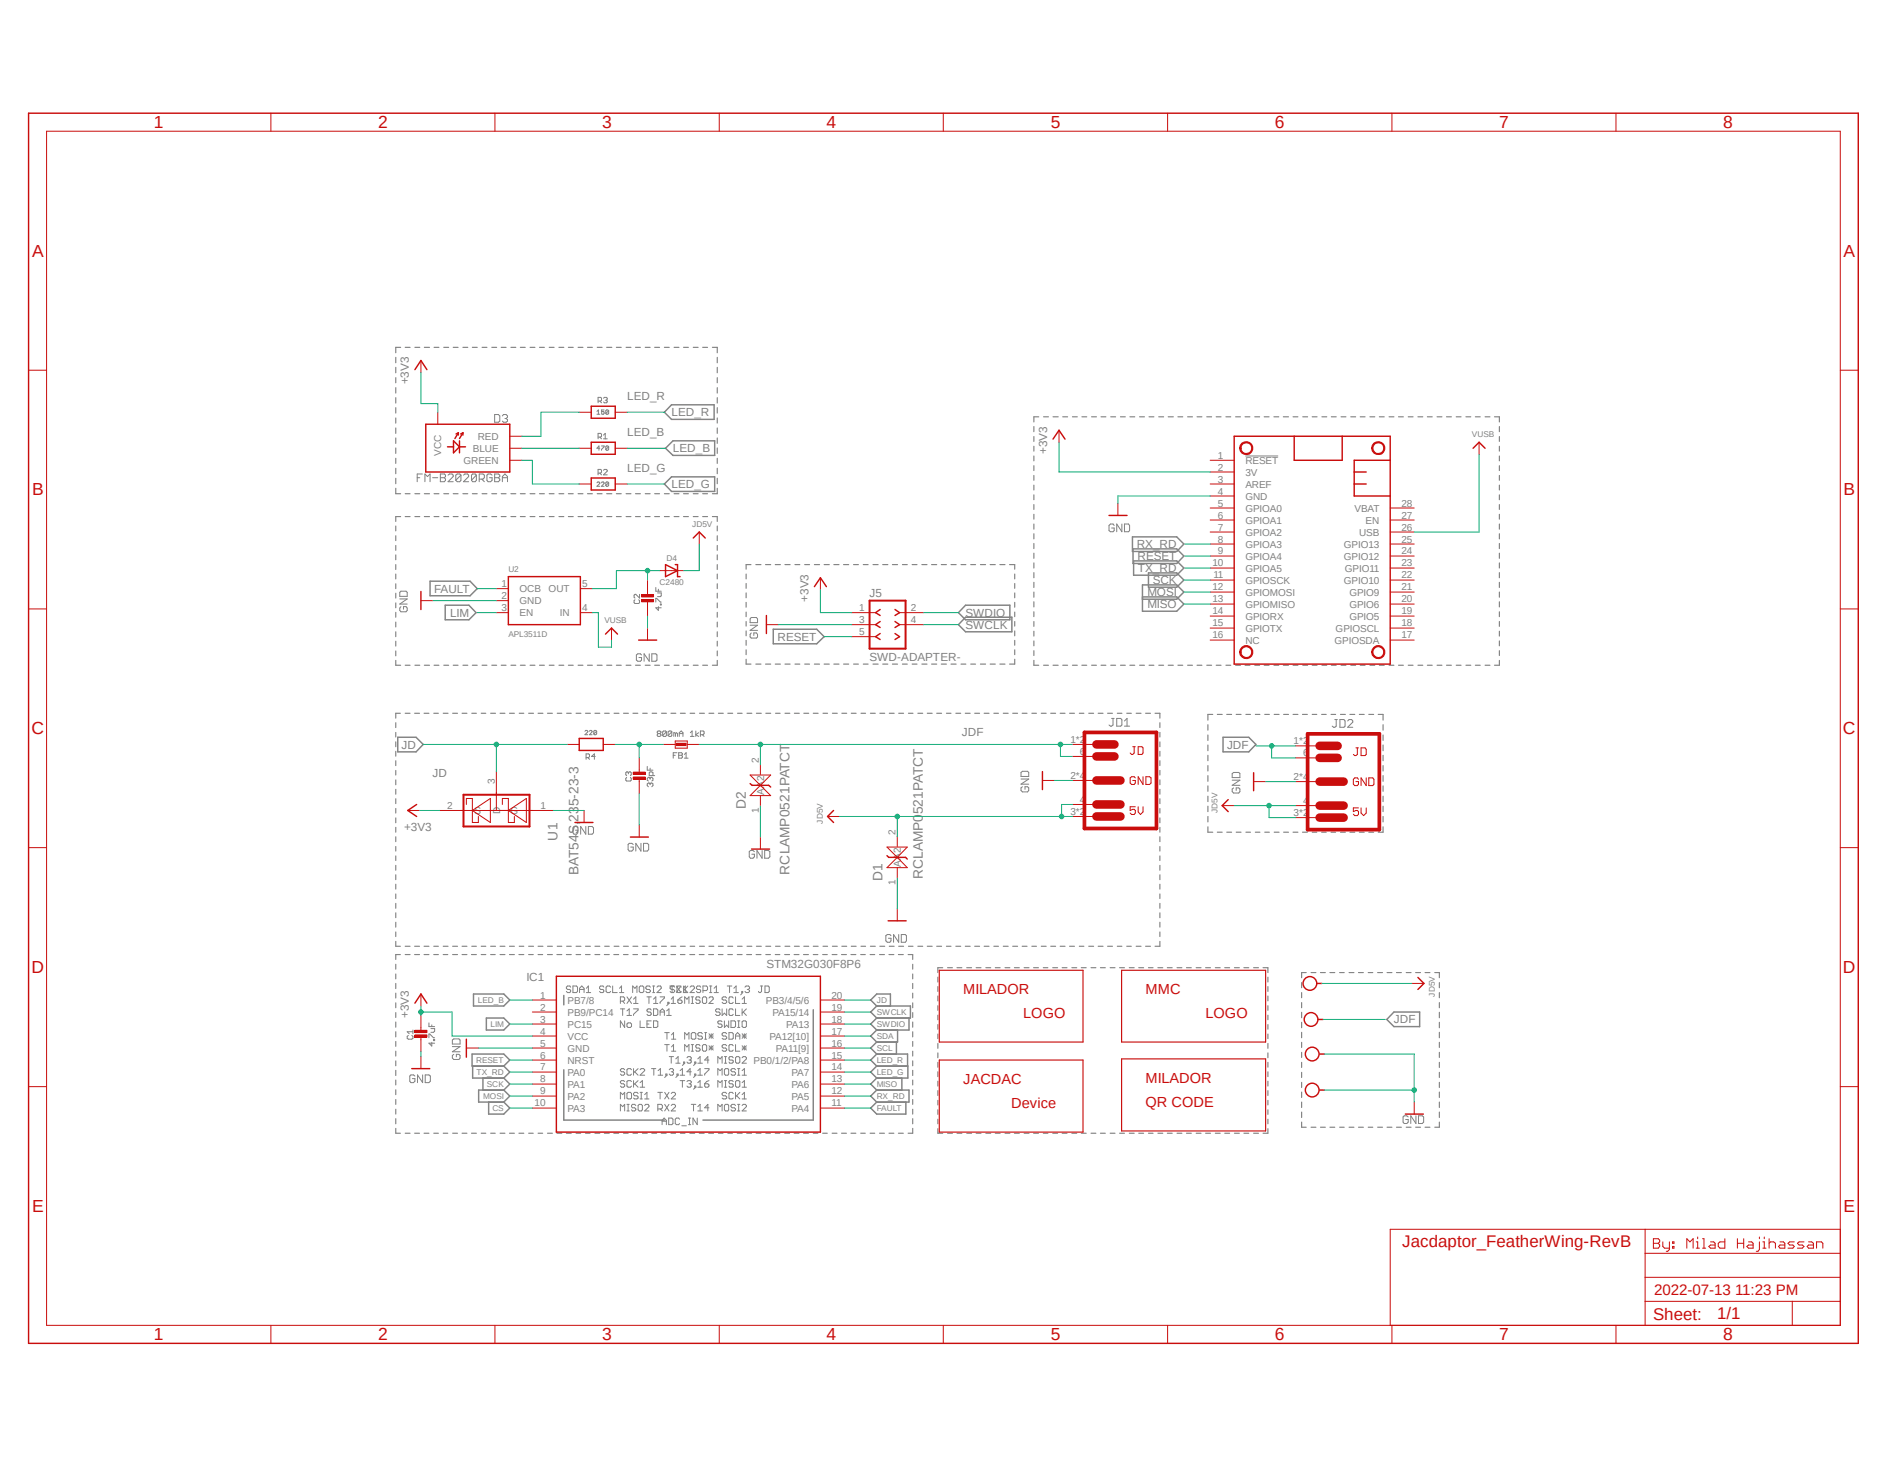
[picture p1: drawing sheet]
<svg xmlns="http://www.w3.org/2000/svg" width="279mm" height="216mm" viewBox="0 0 279 216" stroke-linecap="round" stroke-linejoin="round" font-family="sans-serif">
<defs><g id="words">
<g font-size="2.6" fill="#c90d0c">
<text x="22.8" y="19">1</text>
<text x="56" y="19">2</text>
<text x="89.2" y="19">3</text>
<text x="122.4" y="19">4</text>
<text x="155.7" y="19">5</text>
<text x="188.8" y="19">6</text>
<text x="222.1" y="19">7</text>
<text x="255.3" y="19">8</text>
<text x="4.7" y="38">A</text>
<text x="273.1" y="38">A</text>
<text x="4.7" y="73.4">B</text>
<text x="273.1" y="73.4">B</text>
<text x="4.7" y="108.8">C</text>
<text x="273" y="108.8">C</text>
<text x="4.7" y="144.1">D</text>
<text x="273" y="144.1">D</text>
<text x="4.7" y="179.4">E</text>
<text x="273.1" y="179.4">E</text>
<text x="22.8" y="198.5">1</text>
<text x="56" y="198.5">2</text>
<text x="89.2" y="198.5">3</text>
<text x="122.4" y="198.5">4</text>
<text x="155.7" y="198.5">5</text>
<text x="188.8" y="198.5">6</text>
<text x="222.1" y="198.5">7</text>
<text x="255.3" y="198.5">8</text>
</g>
<g font-size="2.5" fill="#c90d0c">
<text x="207.7" y="184.7">Jacdaptor_FeatherWing-RevB</text>
<text x="244.9" y="195.5">Sheet:</text>
<text x="254.4" y="195.4">1/1</text>
</g>
<g font-size="2.2" fill="#c90d0c">
<text x="142.7" y="147.2">MILADOR</text>
<text x="169.7" y="147.2">MMC</text>
<text x="151.6" y="150.7">LOGO</text>
<text x="178.6" y="150.7">LOGO</text>
<text x="142.7" y="160.5">JACDAC</text>
<text x="169.7" y="160.4">MILADOR</text>
<text x="149.8" y="164.1">Device</text>
<text x="169.7" y="163.9">QR CODE</text>
<text x="245.1" y="191.8">2022-07-13 11:23 PM</text>
</g>
<g font-size="2" fill="#808080">
<text x="110.5" y="119.8" transform="rotate(-90 110.5 119.8)">D2</text>
<text x="82.6" y="124.5" transform="rotate(-90 82.6 124.5)">U1</text>
<text x="85.7" y="129.6" transform="rotate(-90 85.7 129.6)">BAT54S,235-23-3</text>
<text x="117" y="129.5" transform="rotate(-90 117 129.5)">RCLAMP0521PATCT</text>
<text x="130.7" y="130.5" transform="rotate(-90 130.7 130.5)">D1</text>
<text x="136.7" y="130.2" transform="rotate(-90 136.7 130.2)">RCLAMP0521PATCT</text>
</g>
<g font-size="1.7" fill="#808080">
<text x="60.6" y="56.9" transform="rotate(-90 60.6 56.9)">+3V3</text>
<text x="92.9" y="59.3">LED_R</text>
<text x="92.9" y="64.6">LED_B</text>
<text x="99.5" y="61.6">LED_R</text>
<text x="92.9" y="69.9">LED_G</text>
<text x="99.7" y="67">LED_B</text>
<text x="155.1" y="67.3" transform="rotate(-90 155.1 67.3)">+3V3</text>
<text x="99.5" y="72.3">LED_G</text>
<text x="168.4" y="81.2">RX_RD</text>
<text x="168.5" y="83">RESET</text>
<text x="64.3" y="87.8">FAULT</text>
<text x="119.8" y="89.1" transform="rotate(-90 119.8 89.1)">+3V3</text>
<text x="128.8" y="88.4">J5</text>
<text x="168.6" y="84.7">TX_RD</text>
<text x="170" y="88.3">MOSI</text>
<text x="170.8" y="86.5">SCK</text>
<text x="66.7" y="91.3">LIM</text>
<text x="115.2" y="94.9">RESET</text>
<text x="143" y="93.1">SWCLK</text>
<text x="143" y="91.3">SWDIO</text>
<text x="170" y="90.1">MISO</text>
<text x="128.8" y="97.8">SWD-ADAPTER-</text>
<text x="59.5" y="110.9">JD</text>
<text x="142.5" y="109">JDF</text>
<text x="181.8" y="110.9">JDF</text>
<text x="64.1" y="115">JD</text>
<text x="59.9" y="123">+3V3</text>
<text x="113.5" y="143.4">STM32G030F8P6</text>
<text x="78" y="145.3">IC1</text>
<text x="60.6" y="150.7" transform="rotate(-90 60.6 150.7)">+3V3</text>
<text x="206.5" y="151.5">JDF</text>
</g>
<g font-size="1.5" fill="#808080">
<text x="70.8" y="65.1">RED</text>
<text x="65.4" y="67.5" transform="rotate(-90 65.4 67.5)">VCC</text>
<text x="68.7" y="68.7">GREEN</text>
<text x="70.1" y="66.9">BLUE</text>
<text x="180.4" y="67.9">1</text>
<text x="180.4" y="69.7">2</text>
<text x="180.4" y="71.5">3</text>
<text x="184.5" y="68.7">RESET</text>
<text x="184.5" y="70.4">3V</text>
<text x="180.4" y="73.2">4</text>
<text x="180.4" y="75">5</text>
<text x="180.4" y="76.8">6</text>
<text x="184.5" y="72.2">AREF</text>
<text x="184.5" y="74">GND</text>
<text x="184.5" y="75.8">GPIOA0</text>
<text x="184.5" y="77.6">GPIOA1</text>
<text x="200.7" y="75.8">VBAT</text>
<text x="202.3" y="77.6">EN</text>
<text x="207.6" y="76.8">27</text>
<text x="207.6" y="75">28</text>
<text x="179.6" y="83.9">10</text>
<text x="180.4" y="78.6">7</text>
<text x="180.4" y="80.3">8</text>
<text x="180.4" y="82.1">9</text>
<text x="184.5" y="79.3">GPIOA2</text>
<text x="184.5" y="81.1">GPIOA3</text>
<text x="184.5" y="82.9">GPIOA4</text>
<text x="199.1" y="82.9">GPIO12</text>
<text x="199.1" y="81.1">GPIO13</text>
<text x="201.3" y="79.3">USB</text>
<text x="207.6" y="83.9">23</text>
<text x="207.6" y="82.1">24</text>
<text x="207.6" y="80.3">25</text>
<text x="207.6" y="78.6">26</text>
<text x="74.3" y="88.7">2</text>
<text x="74.3" y="86.9">1</text>
<text x="77" y="89.5">GND</text>
<text x="77" y="87.7">OCB</text>
<text x="81.3" y="87.7">OUT</text>
<text x="86.2" y="86.9">5</text>
<text x="179.6" y="89.2">13</text>
<text x="179.6" y="87.4">12</text>
<text x="179.7" y="85.6">11</text>
<text x="184.5" y="84.7">GPIOA5</text>
<text x="184.5" y="88.2">GPIOMOSI</text>
<text x="184.5" y="86.4">GPIOSCK</text>
<text x="199.1" y="86.4">GPIO10</text>
<text x="199.2" y="84.7">GPIO11</text>
<text x="199.9" y="88.2">GPIO9</text>
<text x="207.6" y="89.2">20</text>
<text x="207.6" y="87.4">21</text>
<text x="207.6" y="85.6">22</text>
<text x="74.3" y="90.5">3</text>
<text x="77" y="91.2">EN</text>
<text x="82.9" y="91.2">IN</text>
<text x="86.2" y="90.5">4</text>
<text x="127.3" y="90.5">1</text>
<text x="127.3" y="92.2">3</text>
<text x="127.3" y="94">5</text>
<text x="134.9" y="90.5">2</text>
<text x="134.9" y="92.2">4</text>
<text x="179.6" y="91">14</text>
<text x="179.6" y="92.8">15</text>
<text x="179.6" y="94.5">16</text>
<text x="184.5" y="90">GPIOMISO</text>
<text x="184.5" y="91.8">GPIORX</text>
<text x="184.5" y="93.6">GPIOTX</text>
<text x="184.5" y="95.3">NC</text>
<text x="197.7" y="95.3">GPIOSDA</text>
<text x="197.9" y="93.6">GPIOSCL</text>
<text x="199.9" y="91.8">GPIO5</text>
<text x="199.9" y="90">GPIO6</text>
<text x="207.6" y="91">19</text>
<text x="207.6" y="92.8">18</text>
<text x="207.6" y="94.5">17</text>
<text x="112.4" y="113" transform="rotate(-90 112.4 113)">2</text>
<text x="158.6" y="110">1*2</text>
<text x="160" y="111.8">6</text>
<text x="191.6" y="110.2">1*2</text>
<text x="193" y="112">6</text>
<text x="66.3" y="119.8">2</text>
<text x="73.3" y="116.2" transform="rotate(-90 73.3 116.2)">3</text>
<text x="80.1" y="119.8">1</text>
<text x="113.2" y="117.7" transform="rotate(-90 113.2 117.7)">AA2</text>
<text x="158.6" y="115.3">2*4</text>
<text x="160" y="118.9">4</text>
<text x="191.6" y="115.5">2*4</text>
<text x="193" y="119.1">4</text>
<text x="70.3" y="120.6">S</text>
<text x="74.1" y="120.5" transform="rotate(-90 74.1 120.5)">D</text>
<text x="75.7" y="120.6">G</text>
<text x="112.4" y="120.4" transform="rotate(-90 112.4 120.4)">1</text>
<text x="132.7" y="123.7" transform="rotate(-90 132.7 123.7)">2</text>
<text x="158.6" y="120.7">3*2</text>
<text x="191.6" y="120.9">3*2</text>
<text x="132.7" y="131.1" transform="rotate(-90 132.7 131.1)">1</text>
<text x="133.4" y="128.4" transform="rotate(-90 133.4 128.4)">AA2</text>
<text x="80" y="147.9">1</text>
<text x="80" y="149.6">2</text>
<text x="84.1" y="148.6">PB7/8</text>
<text x="113.5" y="148.6">PB3/4/5/6</text>
<text x="123.2" y="149.6">19</text>
<text x="123.2" y="147.9">20</text>
<text x="80" y="155">5</text>
<text x="80" y="151.4">3</text>
<text x="80" y="153.2">4</text>
<text x="84.1" y="155.7">GND</text>
<text x="84.1" y="150.4">PB9/PC14</text>
<text x="84.1" y="152.2">PC15</text>
<text x="84.1" y="154">VCC</text>
<text x="114" y="154">PA12[10]</text>
<text x="114.4" y="150.4">PA15/14</text>
<text x="114.9" y="155.7">PA11[9]</text>
<text x="116.5" y="152.2">PA13</text>
<text x="123.2" y="155">16</text>
<text x="123.2" y="153.2">17</text>
<text x="123.2" y="151.4">18</text>
<text x="80" y="156.8">6</text>
<text x="80" y="158.5">7</text>
<text x="80" y="160.3">8</text>
<text x="84.1" y="157.5">NRST</text>
<text x="84.1" y="159.3">PA0</text>
<text x="84.1" y="161.1">PA1</text>
<text x="111.6" y="157.5">PB0/1/2/PA8</text>
<text x="117.3" y="161.1">PA6</text>
<text x="117.3" y="159.3">PA7</text>
<text x="123.2" y="160.3">13</text>
<text x="123.2" y="158.5">14</text>
<text x="123.2" y="156.8">15</text>
<text x="79.2" y="163.8">10</text>
<text x="80" y="162.1">9</text>
<text x="84.1" y="162.9">PA2</text>
<text x="84.1" y="164.6">PA3</text>
<text x="117.3" y="164.6">PA4</text>
<text x="117.3" y="162.9">PA5</text>
<text x="123.2" y="163.8">11</text>
<text x="123.2" y="162.1">12</text>
</g>
<g font-size="1.2" fill="#808080">
<text x="218.1" y="64.8">VUSB</text>
<text x="98.7" y="83.1">D4</text>
<text x="102.5" y="78.1">JD5V</text>
<text x="75.3" y="84.7">U2</text>
<text x="97.7" y="86.7">C2480</text>
<text x="75.3" y="94.3">APL3511D</text>
<text x="89.5" y="92.3">VUSB</text>
<text x="121.9" y="122" transform="rotate(-90 121.9 122)">JD5V</text>
<text x="180.4" y="120.4" transform="rotate(-90 180.4 120.4)">JD5V</text>
<text x="70.8" y="148.5">LED_B</text>
<text x="129.9" y="148.5">JD</text>
<text x="212.6" y="147.6" transform="rotate(-90 212.6 147.6)">JD5V</text>
<text x="72.7" y="152.1">LIM</text>
<text x="129.9" y="150.3">SWCLK</text>
<text x="129.9" y="152.1">SWDIO</text>
<text x="129.9" y="153.9">SDA</text>
<text x="129.9" y="155.7">SCL</text>
<text x="70.5" y="157.4">RESET</text>
<text x="70.6" y="159.2">TX_RD</text>
<text x="72.1" y="161">SCK</text>
<text x="129.9" y="159.2">LED_G</text>
<text x="129.9" y="157.4">LED_R</text>
<text x="129.9" y="161">MISO</text>
<text x="71.6" y="162.8">MOSI</text>
<text x="72.9" y="164.5">CS</text>
<text x="129.9" y="162.8">RX_RD</text>
<text x="129.9" y="164.5">FAULT</text>
</g>
</g></defs>
<path d="M3.9 16.6l271.6 182.7M275.5 16.6l-271.6 182.7" fill="none" stroke="#fff" stroke-width=".15"/>
<g fill="none" stroke="#808080" stroke-width=".17">
<path d="M58.6 52.9v.8M58.6 54.4v.8M58.6 55.9v.8M58.6 57.4v.8M58.6 58.9v.8M59.4 51.4h-.8v.8M60 51.4h.7M61.5 51.4h.7M62.9 51.4h.7M64.3 51.4h.7M65.7 51.4h.8M67.1 51.4h.8"/>
<path d="M68.6 51.4h.7M70 51.4h.7M71.4 51.4h.7M72.9 51.4h.7M74.3 51.4h.7M75.7 51.4h.7M77.1 51.4h.7M78.5 51.4h.7M79.9 51.4h.7M81.4 51.4h.7M82.8 51.4h.7M84.2 51.4h.7"/>
<path d="M85.6 51.4h.8M87 51.4h.8M88.5 51.4h.7M89.9 51.4h.7M91.3 51.4h.7M92.8 51.4h.7M94.1 51.4h.8M95.6 51.4h.7M97 51.4h.7M98.4 51.4h.7M99.9 51.4h.7M101.3 51.4h.7"/>
<path d="M102.7 51.4h.7M104.1 51.4h.7M105.5 51.4h.8v.8M106.3 52.9v.8M106.3 54.4v.8M106.3 55.9v.8M106.3 57.4v.8M106.3 58.9v.8M58.6 60.4v.8M58.6 61.9v.8M58.6 63.4v.8M58.6 64.9v.8"/>
<path d="M58.6 66.3v.8M58.6 67.9v.7M58.6 69.3v.8M58.6 70.8v.8M58.6 72.3v.8h.8M58.6 77.9v.7M58.6 79.3v.8M59.4 76.5h-.8v.7M60 73.1h.7M60 76.5h.7M61.5 73.1h.7M61.5 76.5h.7"/>
<path d="M62.9 73.1h.7M62.9 76.5h.7M64.3 73.1h.7M64.3 76.5h.7M65.7 73.1h.8M65.7 76.5h.8M67.1 73.1h.8M67.1 76.5h.8M68.6 73.1h.7M68.6 76.5h.7M70 73.1h.7M70 76.5h.7"/>
<path d="M71.4 73.1h.7M71.4 76.5h.7M72.9 73.1h.7M72.9 76.5h.7M74.3 73.1h.7M74.3 76.5h.7M75.7 73.1h.7M75.7 76.5h.7M77.1 73.1h.7M77.1 76.5h.7M78.5 73.1h.7M78.5 76.5h.7"/>
<path d="M79.9 73.1h.7M79.9 76.5h.7M81.4 73.1h.7M81.4 76.5h.7M82.8 73.1h.7M82.8 76.5h.7M84.2 73.1h.7M84.2 76.5h.7M85.6 73.1h.8M85.6 76.5h.8M87 73.1h.8M87 76.5h.8"/>
<path d="M88.5 73.1h.7M88.5 76.5h.7M89.9 73.1h.7M89.9 76.5h.7M91.3 73.1h.7M91.3 76.5h.7M92.8 73.1h.7M92.8 76.5h.7M94.1 73.1h.8M94.1 76.5h.8M95.6 73.1h.7M95.6 76.5h.7"/>
<path d="M97 73.1h.7M97 76.5h.7M98.4 73.1h.7M98.4 76.5h.7M99.9 73.1h.7M99.9 76.5h.7M101.3 73.1h.7M101.3 76.5h.7M102.7 73.1h.7M102.7 76.5h.7M104.1 73.1h.7M104.1 76.5h.7"/>
<path d="M105.5 76.5h.8v.7M106.3 60.4v.8M106.3 61.9v.8M106.3 63.4v.8M106.3 64.9v.8M106.3 66.3v.8M106.3 67.9v.7M106.3 69.3v.8M106.3 70.8v.8M106.3 72.3v.8h-.8M106.3 77.9v.7M106.3 79.3v.8"/>
<path d="M153.2 63.2v.7M153.2 64.6v.8M153.2 66.1v.7M153.2 67.5v.7M153.2 69v.7M153.2 70.4v.7M153.2 71.8v.8M153.2 73.3v.7M153.2 74.7v.7M153.2 76.2v.7M153.2 77.6v.8M153.2 79v.8"/>
<path d="M153.9 61.7h-.7v.8M154.6 61.7h.7M156 61.7h.8M157.4 61.7h.8M158.9 61.7h.7M160.3 61.7h.7M161.7 61.7h.7M163.1 61.7h.7M164.5 61.7h.8M166 61.7h.7M167.4 61.7h.7M168.8 61.7h.7"/>
<path d="M170.2 61.7h.7M171.7 61.7h.7M173.1 61.7h.7M174.5 61.7h.7M175.9 61.7h.8M177.3 61.7h.8M178.8 61.7h.7M180.2 61.7h.7M181.6 61.7h.7M183 61.7h.8M184.4 61.7h.8M185.9 61.7h.7"/>
<path d="M187.3 61.7h.7M188.7 61.7h.7M190.1 61.7h.8M191.6 61.7h.7M193 61.7h.7M194.4 61.7h.7M195.8 61.7h.8M197.2 61.7h.8M198.7 61.7h.7M200.1 61.7h.7M201.5 61.7h.7M202.9 61.7h.8"/>
<path d="M204.3 61.7h.8M205.8 61.7h.7M207.2 61.7h.7M208.6 61.7h.7M210.1 61.7h.7M211.5 61.7h.7M212.9 61.7h.7M214.3 61.7h.7M215.7 61.7h.8M217.2 61.7h.7M218.6 61.7h.7M220 61.7h.7"/>
<path d="M221.4 61.7h.7v.8M222.1 63.2v.7M222.1 64.6v.8M222.1 66.1v.7M222.1 67.5v.7M222.1 69v.7M222.1 70.4v.7M222.1 71.8v.8M222.1 73.3v.7M222.1 74.7v.7M222.1 76.2v.7M222.1 77.6v.8"/>
<path d="M222.1 79v.8M58.6 80.8v.7M58.6 82.2v.7M58.6 83.6v.7M58.6 85v.7M58.6 86.4v.8M58.6 87.8v.8M58.6 89.3v.7M58.6 90.7v.7M58.6 92.1v.7M58.6 93.6v.7M58.6 95v.7"/>
<path d="M58.6 96.4v.7M58.6 97.8v.7h.8M60 98.5h.7M61.5 98.5h.7M62.9 98.5h.7M64.3 98.5h.7M65.7 98.5h.8M67.1 98.5h.8M68.6 98.5h.7M70 98.5h.7M71.4 98.5h.7M72.9 98.5h.7"/>
<path d="M74.3 98.5h.7M75.7 98.5h.7M77.1 98.5h.7M78.5 98.5h.7M79.9 98.5h.7M81.4 98.5h.7M82.8 98.5h.7M84.2 98.5h.7M85.6 98.5h.8M87 98.5h.8M88.5 98.5h.7M89.9 98.5h.7"/>
<path d="M91.3 98.5h.7M92.8 98.5h.7M94.1 98.5h.8M95.6 98.5h.7M97 98.5h.7M98.4 98.5h.7M99.9 98.5h.7M101.3 98.5h.7M102.7 98.5h.7M104.1 98.5h.7M106.3 80.8v.7M106.3 82.2v.7"/>
<path d="M106.3 83.6v.7M106.3 85v.7M106.3 86.4v.8M106.3 87.8v.8M106.3 89.3v.7M106.3 90.7v.7M106.3 92.1v.7M106.3 93.6v.7M106.3 95v.7M106.3 96.4v.7M106.3 97.8v.7h-.8M110.5 85v.7"/>
<path d="M110.5 86.4v.7M110.5 87.8v.7M110.5 89.2v.7M110.5 90.6v.7M110.5 92v.7M110.5 93.4v.7M110.5 94.8v.7M110.5 96.2v.7M110.5 97.6v.7h.8M111.3 83.6h-.8v.7M112 83.6h.7M112 98.3h.7"/>
<path d="M113.4 83.6h.8M113.4 98.3h.8M114.9 83.6h.7M114.9 98.3h.7M116.3 83.6h.8M116.3 98.3h.8M117.8 83.6h.7M117.8 98.3h.7M119.2 83.6h.7M119.2 98.3h.7M120.6 83.6h.8M120.6 98.3h.8"/>
<path d="M122.1 83.6h.8M122.1 98.3h.8M123.5 83.6h.8M123.5 98.3h.8M125 83.6h.7M125 98.3h.7M126.4 83.6h.8M126.4 98.3h.8M127.9 83.6h.7M127.9 98.3h.7M129.3 83.6h.8M129.3 98.3h.8"/>
<path d="M130.8 83.6h.7M130.8 98.3h.7M132.2 83.6h.8M132.2 98.3h.8M133.7 83.6h.7M133.7 98.3h.7M135.1 83.6h.7M135.1 98.3h.7M136.6 83.6h.7M136.6 98.3h.7M138 83.6h.8M138 98.3h.8"/>
<path d="M139.4 83.6h.8M139.4 98.3h.8M140.9 83.6h.7M140.9 98.3h.7M142.4 83.6h.7M142.4 98.3h.7M143.8 83.6h.7M143.8 98.3h.7M145.2 83.6h.8M145.2 98.3h.8M146.7 83.6h.7M146.7 98.3h.7"/>
<path d="M148.1 83.6h.8M148.1 98.3h.8M149.6 83.6h.7v.7M150.3 85v.7M150.3 86.4v.7M150.3 87.8v.7M150.3 89.2v.7M150.3 90.6v.7M150.3 92v.7M150.3 93.4v.7M150.3 94.8v.7M150.3 96.2v.7"/>
<path d="M150.3 97.6v.7h-.7M153.2 80.5v.7M153.2 81.9v.8M153.2 83.4v.7M153.2 84.8v.8M153.2 86.2v.8M153.2 87.7v.7M153.2 89.1v.8M153.2 90.6v.7M153.2 92v.8M153.2 93.5v.7M153.2 94.9v.7"/>
<path d="M153.2 96.4v.7M153.2 97.8v.7h.7M154.6 98.5h.7M156 98.5h.8M157.4 98.5h.8M158.9 98.5h.7M160.3 98.5h.7M161.7 98.5h.7M163.1 98.5h.7M164.5 98.5h.8M166 98.5h.7M167.4 98.5h.7"/>
<path d="M168.8 98.5h.7M170.2 98.5h.7M171.7 98.5h.7M173.1 98.5h.7M174.5 98.5h.7M175.9 98.5h.8M177.3 98.5h.8M178.8 98.5h.7M180.2 98.5h.7M181.6 98.5h.7M183 98.5h.8M184.4 98.5h.8"/>
<path d="M185.9 98.5h.7M187.3 98.5h.7M188.7 98.5h.7M190.1 98.5h.8M191.6 98.5h.7M193 98.5h.7M194.4 98.5h.7M195.8 98.5h.8M197.2 98.5h.8M198.7 98.5h.7M200.1 98.5h.7M201.5 98.5h.7"/>
<path d="M202.9 98.5h.8M204.3 98.5h.8M205.8 98.5h.7M207.2 98.5h.7M208.6 98.5h.7M210.1 98.5h.7M211.5 98.5h.7M212.9 98.5h.7M214.3 98.5h.7M215.7 98.5h.8M217.2 98.5h.7M218.6 98.5h.7"/>
<path d="M220 98.5h.7M222.1 80.5v.7M222.1 81.9v.8M222.1 83.4v.7M222.1 84.8v.8M222.1 86.2v.8M222.1 87.7v.7M222.1 89.1v.8M222.1 90.6v.7M222.1 92v.8M222.1 93.5v.7M222.1 94.9v.7"/>
<path d="M222.1 96.4v.7M222.1 97.8v.7h-.7M58.6 107v.7M58.6 108.5v.6M58.6 109.9v.7M58.6 111.3v.7M58.6 112.6v.8M58.6 114.1v.7M58.6 115.5v.7M58.6 116.9v.7M58.6 118.3v.7M58.6 119.7v.7"/>
<path d="M59.3 105.6h-.7v.7M60 105.6h.7M61.4 105.6h.7M62.8 105.6h.7M64.3 105.6h.6M65.7 105.6h.7M67.1 105.6h.7M68.5 105.6h.7M69.9 105.6h.7M71.3 105.6h.7M72.7 105.6h.7M74.1 105.6h.7"/>
<path d="M75.5 105.6h.7M76.9 105.6h.7M78.3 105.6h.7M79.7 105.6h.7M81.1 105.6h.7M82.5 105.6h.7M83.9 105.6h.7M85.3 105.6h.8M86.7 105.6h.8M88.1 105.6h.8M89.6 105.6h.7M91 105.6h.7"/>
<path d="M92.4 105.6h.7M93.8 105.6h.7M95.2 105.6h.7M96.6 105.6h.7M98 105.6h.7M99.4 105.6h.7M100.8 105.6h.7M102.2 105.6h.7M103.6 105.6h.8M105 105.6h.7M106.4 105.6h.7M107.8 105.6h.7"/>
<path d="M109.3 105.6h.6M110.7 105.6h.7M112.1 105.6h.7M113.5 105.6h.7M114.9 105.6h.7M116.3 105.6h.7M117.7 105.6h.7M119.1 105.6h.7M120.5 105.6h.7M121.9 105.6h.7M123.3 105.6h.7M124.7 105.6h.7"/>
<path d="M126.1 105.6h.7M127.6 105.6h.6M128.9 105.6h.8M130.3 105.6h.8M131.7 105.6h.8M133.1 105.6h.8M134.6 105.6h.7M136 105.6h.7M137.4 105.6h.7M138.8 105.6h.7M140.2 105.6h.7M141.6 105.6h.7"/>
<path d="M143 105.6h.7M144.4 105.6h.7M145.8 105.6h.7M147.2 105.6h.7M148.6 105.6h.8M150 105.6h.7M151.4 105.6h.7M152.9 105.6h.6M154.3 105.6h.7M155.7 105.6h.7M157.1 105.6h.7M158.5 105.6h.7"/>
<path d="M159.9 105.6h.7M161.3 105.6h.7M162.7 105.6h.7M164.1 105.6h.7M165.5 105.6h.7M166.9 105.6h.7M168.3 105.6h.7M169.7 105.6h.7M171.1 105.6h.7v.7M171.8 107v.7M171.8 108.5v.6M171.8 109.9v.7"/>
<path d="M171.8 111.3v.7M171.8 112.6v.8M171.8 114.1v.7M171.8 115.5v.7M171.8 116.9v.7M171.8 118.3v.7M171.8 119.7v.7M178.9 107.3v.8M178.9 108.8v.8M178.9 110.3v.9M178.9 111.8v.8M178.9 113.4v.8"/>
<path d="M178.9 114.9v.8M178.9 116.4v.8M178.9 117.9v.8M178.9 119.4v.8M179.7 105.8h-.8v.8M180.3 105.8h.8M181.7 105.8h.8M183.1 105.8h.8M184.6 105.8h.7M186 105.8h.6M187.4 105.8h.6M188.8 105.8h.7"/>
<path d="M190.2 105.8h.7M191.6 105.8h.7M193 105.8h.7M194.4 105.8h.7M195.8 105.8h.7M197.2 105.8h.7M198.6 105.8h.7M200 105.8h.7M201.4 105.8h.7M202.8 105.8h.7M204.2 105.8h.7v.8M204.9 107.3v.8"/>
<path d="M204.9 108.8v.8M204.9 110.3v.9M204.9 111.8v.8M204.9 113.4v.8M204.9 114.9v.8M204.9 116.4v.8M204.9 117.9v.8M204.9 119.4v.8M58.6 121.1v.7M58.6 122.5v.7M58.6 123.9v.7M58.6 125.3v.7"/>
<path d="M58.6 126.7v.7M58.6 128.1v.8M58.6 129.5v.8M58.6 130.9v.8M58.6 132.4v.7M58.6 133.8v.7M58.6 135.2v.7M58.6 136.6v.7M58.6 138v.7M58.6 139.4v.7h.7M171.8 121.1v.7M171.8 122.5v.7"/>
<path d="M171.8 123.9v.7M171.8 125.3v.7M171.8 126.7v.7M171.8 128.1v.8M171.8 129.5v.8M171.8 130.9v.8M171.8 132.4v.7M171.8 133.8v.7M171.8 135.2v.7M171.8 136.6v.7M171.8 138v.7M171.8 139.4v.7h-.7"/>
<path d="M178.9 120.9v.8M178.9 122.4v.8h.8M180.3 123.2h.8M181.7 123.2h.8M183.1 123.2h.8M184.6 123.2h.7M186 123.2h.6M187.4 123.2h.6M188.8 123.2h.7M190.2 123.2h.7M191.6 123.2h.7M193 123.2h.7"/>
<path d="M194.4 123.2h.7M195.8 123.2h.7M197.2 123.2h.7M198.6 123.2h.7M200 123.2h.7M201.4 123.2h.7M202.8 123.2h.7M204.9 120.9v.8M204.9 122.4v.8h-.7M58.6 142.8v.7M58.6 144.2v.7M58.6 145.6v.8"/>
<path d="M58.6 147.1v.7M58.6 148.5v.7M58.6 149.9v.8M58.6 151.3v.8M58.6 152.8v.7M58.6 154.2v.7M58.6 155.7v.7M58.6 157.1v.7M58.6 158.5v.8M58.6 159.9v.8M59.3 141.4h-.7v.7M60 140.1h.7"/>
<path d="M60 141.4h.7M61.4 140.1h.7M61.4 141.4h.7M62.8 140.1h.7M62.8 141.4h.7M64.3 140.1h.6M64.3 141.4h.6M65.7 140.1h.7M65.7 141.4h.6M67.1 140.1h.7M67.1 141.4h.7M68.5 140.1h.7"/>
<path d="M68.5 141.4h.7M69.8 141.4h.8M69.9 140.1h.7M71.3 140.1h.7M71.3 141.4h.7M72.7 140.1h.7M72.7 141.4h.7M74.1 140.1h.7M74.1 141.4h.7M75.5 140.1h.7M75.5 141.4h.7M76.9 141.4h.7"/>
<path d="M76.9 140.1h.7M78.3 140.1h.7M78.3 141.4h.7M79.7 140.1h.7M79.7 141.4h.7M81.1 140.1h.7M81.1 141.4h.7M82.5 141.4h.7M82.5 140.1h.7M83.9 141.4h.7M83.9 140.1h.7M85.3 140.1h.8"/>
<path d="M85.3 141.4h.7M86.7 140.1h.8M86.7 141.4h.7M88.1 140.1h.8M88.1 141.4h.8M89.5 141.4h.8M89.6 140.1h.7M90.9 141.4h.8M91 140.1h.7M92.4 140.1h.7M92.4 141.4h.6M93.8 140.1h.7"/>
<path d="M93.8 141.4h.6M95.2 141.4h.7M95.2 140.1h.7M96.6 141.4h.7M96.6 140.1h.7M98 141.4h.7M98 140.1h.7M99.4 140.1h.7M99.4 141.4h.7M100.8 140.1h.7M100.8 141.4h.7M102.2 141.4h.7"/>
<path d="M102.2 140.1h.7M103.6 141.4h.7M103.6 140.1h.8M105 141.4h.7M105 140.1h.7M106.4 140.1h.7M106.4 141.4h.7M107.8 140.1h.7M107.8 141.4h.7M109.2 141.4h.7M109.3 140.1h.6M110.6 141.4h.7"/>
<path d="M110.7 140.1h.7M112 141.4h.7M112.1 140.1h.7M113.5 140.1h.7M113.5 141.4h.6M114.9 141.4h.6M114.9 140.1h.7M116.2 141.4h.8M116.3 140.1h.7M117.6 141.4h.8M117.7 140.1h.7M119 141.4h.8"/>
<path d="M119.1 140.1h.7M120.5 140.1h.7M120.5 141.4h.7M121.9 141.4h.7M121.9 140.1h.7M123.3 141.4h.7M123.3 140.1h.7M124.7 141.4h.7M124.7 140.1h.7M126.1 141.4h.7M126.1 140.1h.7M127.5 141.4h.7"/>
<path d="M127.6 140.1h.6M128.9 141.4h.7M128.9 140.1h.8M130.3 141.4h.7M130.3 140.1h.8M131.7 141.4h.7M131.7 140.1h.8M133.1 141.4h.7M133.1 140.1h.8M134.5 141.4h.7v.7M134.6 140.1h.7M135.2 142.8v.7"/>
<path d="M135.2 144.2v.7M135.2 145.6v.8M135.2 147.1v.7M135.2 148.5v.7M135.2 149.9v.8M135.2 151.3v.8M135.2 152.8v.7M135.2 154.2v.7M135.2 155.7v.7M135.2 157.1v.7M135.2 158.5v.8M135.2 159.9v.8"/>
<path d="M136 140.1h.7M137.4 140.1h.7M138.8 140.1h.7M138.9 144.7v.7M138.9 146.1v.7M138.9 147.5v.7M138.9 148.9v.7M138.9 150.3v.7M138.9 151.7v.7M138.9 153.1v.7M138.9 154.5v.7M138.9 155.9v.7"/>
<path d="M138.9 157.3v.7M138.9 158.7v.7M139.7 143.3h-.8v.7M140.2 140.1h.7M140.4 143.3h.7M141.6 140.1h.7M141.8 143.3h.7M143 140.1h.7M143.2 143.3h.7M144.4 140.1h.7M144.6 143.3h.7M145.8 140.1h.7"/>
<path d="M146 143.3h.8M147.2 140.1h.7M147.4 143.3h.8M148.6 140.1h.8M148.9 143.3h.7M150 140.1h.7M150.3 143.3h.7M151.4 140.1h.7M151.7 143.3h.7M152.9 140.1h.6M153.1 143.3h.7M154.3 140.1h.7"/>
<path d="M154.6 143.3h.6M155.7 140.1h.7M156 143.3h.7M157.1 140.1h.7M157.4 143.3h.7M158.5 140.1h.7M158.8 143.3h.7M159.9 140.1h.7M160.2 143.3h.7M161.3 140.1h.7M161.6 143.3h.7M162.7 140.1h.7"/>
<path d="M163 143.3h.7M164.1 140.1h.7M164.5 143.3h.7M165.5 140.1h.7M165.9 143.3h.7M166.9 140.1h.7M167.3 143.3h.7M168.3 140.1h.7M168.7 143.3h.7M169.7 140.1h.7M170.1 143.3h.7M171.5 143.3h.8"/>
<path d="M172.9 143.3h.8M174.4 143.3h.7M175.8 143.3h.7M177.2 143.3h.7M178.6 143.3h.7M180 143.3h.8M181.4 143.3h.8M182.9 143.3h.7M184.3 143.3h.7M185.7 143.3h.7M187.1 143.3h.7v.7M187.8 144.7v.7"/>
<path d="M187.8 146.1v.7M187.8 147.5v.7M187.8 148.9v.7M187.8 150.3v.7M187.8 151.7v.7M187.8 153.1v.7M187.8 154.5v.7M187.8 155.9v.7M187.8 157.3v.7M187.8 158.7v.7M192.8 145.5v.8M192.8 147v.7"/>
<path d="M192.8 148.5v.7M192.8 149.9v.8M192.8 151.4v.8M192.8 152.9v.8M192.8 154.3v.8M192.8 155.8v.8M192.8 157.3v.8M192.8 158.8v.8M193.5 144h-.7v.8M194.2 144h.7M195.6 144h.7M197 144h.7"/>
<path d="M198.5 144h.6M199.9 144h.7M201.3 144h.7M202.7 144h.7M204.1 144h.7M205.5 144h.7M206.9 144h.7M208.3 144h.7M209.7 144h.7M211.1 144h.7M212.6 144h.6v.8M213.2 145.5v.8"/>
<path d="M213.2 147v.7M213.2 148.5v.7M213.2 149.9v.8M213.2 151.4v.8M213.2 152.9v.8M213.2 154.3v.8M213.2 155.8v.8M213.2 157.3v.8M213.2 158.8v.8M58.6 161.4v.7M58.6 162.8v.7M58.6 164.3v.7"/>
<path d="M58.6 165.7v.7M58.6 167.1v.7h.7M60 167.8h.7M61.4 167.8h.7M62.8 167.8h.7M64.3 167.8h.6M65.7 167.8h.6M67.1 167.8h.7M68.5 167.8h.7M69.8 167.8h.8M71.3 167.8h.7M72.7 167.8h.7"/>
<path d="M74.1 167.8h.7M75.5 167.8h.7M76.9 167.8h.7M78.3 167.8h.7M79.7 167.8h.7M81.1 167.8h.7M82.5 167.8h.7M83.9 167.8h.7M85.3 167.8h.7M86.7 167.8h.7M88.1 167.8h.8M89.5 167.8h.8"/>
<path d="M90.9 167.8h.8M92.4 167.8h.6M93.8 167.8h.6M95.2 167.8h.7M96.6 167.8h.7M98 167.8h.7M99.4 167.8h.7M100.8 167.8h.7M102.2 167.8h.7M103.6 167.8h.7M105 167.8h.7M106.4 167.8h.7"/>
<path d="M107.8 167.8h.7M109.2 167.8h.7M110.6 167.8h.7M112 167.8h.7M113.5 167.8h.6M114.9 167.8h.6M116.2 167.8h.8M117.6 167.8h.8M119 167.8h.8M120.5 167.8h.7M121.9 167.8h.7M123.3 167.8h.7"/>
<path d="M124.7 167.8h.7M126.1 167.8h.7M127.5 167.8h.7M128.9 167.8h.7M130.3 167.8h.7M131.7 167.8h.7M133.1 167.8h.7M135.2 167.1v.7h-.7M135.2 161.4v.7M135.2 162.8v.7M135.2 164.3v.7M135.2 165.7v.7"/>
<path d="M138.9 160.1v.7M138.9 161.5v.7M138.9 162.9v.7M138.9 164.3v.7M138.9 165.7v.7M138.9 167.1v.7h.8M140.4 167.8h.7M141.8 167.8h.7M143.2 167.8h.7M144.6 167.8h.7M146 167.8h.8M147.4 167.8h.8"/>
<path d="M148.9 167.8h.7M150.3 167.8h.7M151.7 167.8h.7M153.1 167.8h.7M154.6 167.8h.6M156 167.8h.7M157.4 167.8h.7M158.8 167.8h.7M160.2 167.8h.7M161.6 167.8h.7M163 167.8h.7M164.5 167.8h.7"/>
<path d="M165.9 167.8h.7M167.3 167.8h.7M168.7 167.8h.7M170.1 167.8h.7M171.5 167.8h.8M172.9 167.8h.8M174.4 167.8h.7M175.8 167.8h.7M177.2 167.8h.7M178.6 167.8h.7M180 167.8h.8M181.4 167.8h.8"/>
<path d="M182.9 167.8h.7M184.3 167.8h.7M185.7 167.8h.7M187.8 160.1v.7M187.8 161.5v.7M187.8 162.9v.7M187.8 164.3v.7M187.8 165.7v.7M187.8 167.1v.7h-.7M192.8 160.3v.7M192.8 161.7v.8M192.8 163.2v.8"/>
<path d="M192.8 164.7v.8M192.8 166.2v.7h.7M194.2 166.9h.7M195.6 166.9h.7M197 166.9h.7M198.5 166.9h.6M199.9 166.9h.7M201.3 166.9h.7M202.7 166.9h.7M204.1 166.9h.7M205.5 166.9h.7M206.9 166.9h.7"/>
<path d="M208.3 166.9h.7M209.7 166.9h.7M211.1 166.9h.7M213.2 160.3v.7M213.2 161.7v.8M213.2 163.2v.8M213.2 164.7v.8M213.2 166.2v.7h-.6"/>
</g>
<g fill="none" stroke="#808080" stroke-width=".15">
<path d="M88.6 59.4h.4l.1-.1v-.3l-.1-.2h-.4v.8M88.9 59.4l.2 .2M89.4 59l.1-.2h.3l.2 .2-.2 .3M89.7 59.3h.1M89.8 59.3l.2 .1-.2 .2h-.3l-.1-.1M61.8 70.7h.4M62.6 70.2h-.8v1.1M62.9 71.3v-1.1l.4 .4 .4-.4v1.1M64.1 70.7h.8M65.2 70.2h.6l.2 .2v.2l-.2 .1 .2 .4-.2 .2h-.6zM65.2 70.7h.6M66.4 70.4l.2-.2h.4l.1 .2v.2l-.7 .7h.7"/>
<path d="M68.3 70.4l-.2-.2h-.4l-.2 .2v.7M68.3 70.4v.7l-.2 .2h-.4l-.2-.2M68.3 70.4l-.8 .7M68.7 70.4l.2-.2h.4l.1 .2v.2l-.7 .7h.7M70.6 70.4l-.2-.2h-.4l-.2 .2v.7M70.6 70.4v.7l-.2 .2h-.4l-.2-.2M70.6 70.4l-.8 .7M71 71h.5l.3-.3v-.3l-.3-.2h-.5v1.1M71.4 71l.4 .3M72.9 70.4l-.2-.2h-.4l-.2 .2v.7l.2 .2h.4l.2-.2v-.4h-.4M73.3 61.4h.5l.2 .2v.8l-.2 .1h-.5zM73.3 70.2h.5l.2 .2v.2l-.2 .1 .2 .3v.1l-.2 .2h-.5z"/>
<path d="M73.3 70.7h.5M74.4 61.6l.2-.2h.4l.2 .2v.2l-.2 .2M74.4 71.3v-.7l.4-.4 .4 .4v.7M74.4 70.7h.8M74.8 62h.2M75 62l.2 .1v.3l-.2 .1h-.4l-.2-.1M88.4 71.5l.2-.1 .3 .1-.5 .5h.5M88.4 60.9l.2-.2v.6M88.4 61.3h.5M88.6 64.7h.4l.1-.1v-.3l-.1-.1h-.4v.8M88.6 70.1h.4l.1-.2v-.3l-.1-.1h-.4v.8M88.9 66.4h-.5l.3-.4v.7"/>
<path d="M88.9 64.7l.2 .3M88.9 70.1l.2 .2M89.1 66h.4l-.4 .7M89.1 71.5l.1-.1h.2l.1 .2-.4 .4h.4M89.4 64.4l.3-.2v.8M89.4 65h.6M89.4 69.6l.1-.1h.3l.2 .1v.2l-.6 .5h.6M89.5 60.7h-.4v.3l.2-.1 .2 .1-.1 .3h-.2l-.1-.1M90.2 66.2l-.2-.2h-.2l-.1 .5M90.2 60.8l-.2-.1h-.2l-.1 .5M90.2 71.5l-.2-.1h-.2l-.1 .5M90.2 60.8v.4l-.2 .1h-.2l-.1-.1"/>
<path d="M90.2 66.2v.3l-.2 .2h-.2l-.1-.2M90.2 71.5v.4l-.2 .1h-.2l-.1-.1M90.2 66.2l-.5 .3M90.2 71.5l-.5 .4M90.2 60.8l-.5 .4M165.1 77.8l-.2-.2h-.4l-.2 .2v.8l.2 .1h.4l.2-.1v-.4h-.4M166.2 77.6v1.1l-.8-1.1v1.1M166.6 77.6h.6l.1 .2v.8l-.1 .1h-.6zM184.5 67.5h4.9M59.2 87.7l.2-.2h.8l.1 .2v.6h-1.1zM59.2 88.7h1.1l-1.1 .8h1.1M59.4 89.8l-.2 .2v.4l.2 .2h.8l.1-.2v-.4l-.1-.2h-.4v.4"/>
<path d="M94.1 88.8l-.2 .1v.3l.2 .2h.5l.1-.2v-.3l-.1-.1M94.7 88v.6l-.5-.6-.3 .1v.3l.2 .2M95 97l-.1-.2h-.4l-.2 .2v.7l.2 .2h.4l.1-.2v-.3h-.3M96.2 96.8v1.1l-.8-1.1v1.1M96.6 96.8h.6l.1 .2v.7l-.1 .2h-.6zM97.2 87v.5h.8M97.2 89.2v-.6l.8 .6M97.4 87.8h.6v.4l-.2 .1h-.4M97.5 89.8v.6l-.3-.4h.8M97.5 87.2v.3M97.8 89.5h.2v.1h-.2zM111.1 92.6h1.1l-1.1 .7h1.1"/>
<path d="M111.3 93.7l-.2 .2v.4l.2 .2h.8l.1-.2v-.4l-.1-.2h-.4v.4M111.3 91.4h.8l.1 .3v.5h-1.1v-.5zM86.7 108.3l.1-.1 .3 .1-.4 .5h.4M86.8 112.2h.4l.1-.2v-.2l-.1-.2h-.4v.8M87.1 112.2l.2 .2M87.3 108.3l.1-.1h.2l.1 .2-.4 .4h.4M88.2 112h-.6l.5-.4v.8M88.4 108.3v.4l-.1 .1h-.2l-.1-.1M88.4 108.3l-.1-.1h-.2l-.1 .5M88.4 108.3l-.4 .4M92.8 115.1l-.1 .2v.2l.1 .2h.6l.1-.2-.1-.4M93.1 114.4l-.1-.1-.3 .1v.3l.1 .2"/>
<path d="M93.1 114.4l.1-.1 .3 .1v.3l-.1 .2M93.1 114.4v.2M95.9 113.5v.5h.8M96.3 116.1l-.1-.1-.3 .1v.2l.2 .2M96.3 115.3l-.1-.2-.3 .2v.2l.2 .2M96.3 116.1l.1-.1 .3 .1v.2l-.1 .2M96.3 113.7v.3M96.3 115.3v.1M96.3 116.1v.1M96.3 115.3l.1-.2 .3 .2v.2l-.1 .2M96.7 114.9v-.5l-.1-.1h-.3l-.1 .1v.5h.8M97.5 108.6l-.1-.1 .1-.3 .4 .2-.2 .2"/>
<path d="M97.5 108.6l-.1 .2 .1 .3 .4-.2-.2-.3M97.5 108.6h.2M98.7 108.4l-.1-.2h-.3l-.1 .2v.5M98.7 108.4v.5l-.1 .2h-.3l-.1-.2M98.7 108.4l-.5 .5M99.5 108.4l-.1-.2-.4 .2v.5M99.5 108.4v.5l-.1 .2-.4-.2M99.5 108.4l-.5 .5M99.7 111.8h.3M100.1 108.6l-.3-.1v.6M100.1 108.6v.5M100.1 108.6l.1-.1 .2 .1v.5"/>
<path d="M100.3 111.5h-.6v.8M100.5 111.5h.5l.1 .1-.1 .2 .1 .3-.1 .2h-.5zM100.5 111.8h.5M100.6 108.6h.6M100.6 109.1v-.6l.3-.3 .3 .3v.6M101.4 112.3h.5M101.4 111.7l.2-.2v.8M102.3 109.1h.5M102.3 108.5l.2-.3v.9M103.1 108.2v.9M103.5 108.5l-.4 .3 .4 .3M103.8 108.8h.4l.1-.2v-.2l-.1-.2h-.4v.9"/>
<path d="M104.1 108.8l.2 .3M151.3 114.4l.2-.2h.7l.2 .2v.6h-1.1zM151.3 115.4h1.1l-1.1 .7h1.1M151.5 116.5l-.2 .2v.4l.2 .2h.7l.2-.2v-.4l-.2-.2h-.4v.4M164.7 106.4h.4M164.9 106.4v1l-.2 .1-.4-.1M165.4 106.4h.6l.2 .2v.8l-.2 .1h-.6zM166.6 107.5h.7M166.6 106.8l.4-.4v1.1M182.5 114.6l.3-.2h.7l.2 .2v.5h-1.2zM182.5 115.5h1.2l-1.2 .8h1.2M182.8 116.7l-.3 .1v.4l.3 .2h.7l.2-.2v-.4l-.2-.1h-.4v.4"/>
<path d="M197.7 106.6h.4M198 106.6v.9l-.3 .2-.3-.2M198.5 106.6h.6l.2 .2v.7l-.2 .2h-.6zM199.6 106.8l.3-.2h.3l.2 .3-.8 .8h.8M85.6 122.6l-.2-.2h-.4l-.1 .2v.7l.1 .2h.4l.2-.2v-.4h-.3M86.8 122.4v1.1l-.8-1.1v1.1M87.2 122.4h.5l.2 .2v.7l-.2 .2h-.5zM93.8 125.1l-.2-.2h-.4l-.2 .2v.7l.2 .2h.4l.2-.2v-.4h-.4M95 124.9v1.1l-.8-1.1v1.1M95.3 124.9h.6l.2 .2v.7l-.2 .2h-.6zM111.8 126.1l-.3-.2h-.3l-.2 .2v.8l.2 .2h.3l.3-.2v-.4h-.4M112.9 125.9v1.2l-.8-1.2v1.2"/>
<path d="M113.3 125.9h.5l.2 .2v.8l-.2 .2h-.5zM132 138.6l-.2-.2h-.4l-.2 .2v.7l.2 .2h.4l.2-.2v-.4h-.4M133.1 138.4v1.1l-.7-1.1v1.1M133.5 138.4h.6l.2 .2v.7l-.2 .2h-.6zM60.5 153.3l-.2 .2v.3l.2 .1h.5l.2-.1v-.3l-.2-.2M61.2 152.5v.6M61.2 152.8h-.9l.3 .3M61.5 159.3l-.2-.1h-.4l-.2 .1v.8l.2 .2h.4l.2-.2v-.4h-.4M62.6 159.2v1.1l-.8-1.1v1.1M63 159.2h.5l.3 .1v.8l-.3 .2h-.5zM63.5 151.5v.5h.9M63.5 153.7v-.6h.2l.5 .6h.2"/>
<path d="M63.8 152.3h.6v.4l-.2 .2h-.4M64 154.3v.6l-.5-.4h.9M64 151.8v.2M64.2 153.9h.2v.2h-.2zM67 154l.2-.2h.8l.2 .2v.6h-1.2zM67 155h1.2l-1.2 .7h1.2M67.2 156.1l-.2 .2v.4l.2 .2h.8l.2-.2v-.4l-.2-.2h-.4v.4M84.5 146.2l-.1-.2h-.3l-.2 .2v.1l.2 .2h.3l.1 .2-.1 .3h-.3l-.2-.2M84.9 146h.5l.2 .2v.6l-.2 .2h-.5zM85.9 146.5h.6M85.9 147v-.7l.3-.3 .3 .3v.7M86.9 146.3l.3-.3v1"/>
<path d="M86.9 147h.6M89.5 146.2l-.2-.2h-.3l-.2 .2v.1l.2 .2h.3l.2 .2-.2 .3h-.3l-.2-.2M90.5 146.2l-.2-.2h-.3l-.2 .2v.6l.2 .2h.3l.2-.2M90.8 146v1h.6M91.8 147h.6M91.8 146.3l.3-.3v1M91.9 148.3h.5l.1-.2v-.3l-.1-.2h-.5v1M91.9 149.4h.6M92.2 148.3l.3 .3M92.2 149.4v1M92.5 151.2v.9l-.6-.9v.9M92.5 158.4l-.1-.2h-.3l-.2 .2 .2 .3h.3l.1 .2v.1l-.1 .2h-.3l-.2-.2"/>
<path d="M92.9 147.6l.7 1M92.9 149.7l.3-.3v1M92.9 150.4h.7M93 151.5h.4l.2 .1v.4l-.2 .1h-.4l-.1-.1v-.4zM93.6 147.6l-.7 1M93.6 158.4l-.2-.2h-.4l-.1 .2v.6l.1 .2h.4l.2-.2M93.7 147v-1l.4 .3 .3-.3v1M93.9 148l.3-.4v1M93.9 148.6h.6M93.9 149.4h.6v.2l-.6 .6v.2M93.9 158.2v1M94 158.7l.5 .5"/>
<path d="M94.5 158.2l-.6 .7M94.7 146.2l.2-.2h.3l.2 .2v.6l-.2 .2h-.3l-.2-.2zM94.8 151.2v.9h.7M94.8 158.4l.2-.2h.3l.2 .2v.1l-.7 .7h.7M95.8 147.6h.7M95.8 151.6h.3M96.1 147.6v1M96.4 146.2l-.2-.2h-.4l-.1 .2v.1l.1 .2h.4l.2 .2-.2 .3h-.4l-.1-.2M96.5 149.6l-.2-.2h-.3l-.2 .3 .2 .2h.3l.2 .1v.2l-.2 .2h-.3l-.2-.2M96.5 151.2h-.7v.9h.7M96.5 158.2h.7M96.7 146h.3"/>
<path d="M96.7 147h.3M96.8 148l.4-.4v1M96.8 148.6h.7M96.8 149.4h.5l.2 .2v.6l-.2 .2h-.5zM96.8 146v1M96.8 151.2h.5l.2 .1v.7l-.2 .1h-.5zM96.9 158.2v1M97.3 146.2l.2-.2h.3l.2 .3-.7 .7h.7M97.5 158.5l.3-.3v1M97.5 159.2h.7M97.8 147.6h.6v.2l-.6 .6v.2M97.8 150.4v-.7l.3-.3 .3 .3v.7"/>
<path d="M97.8 149.9h.6M98.5 152.9h.6M98.5 154.7h.6M98.6 159h.2v.2h-.2zM98.8 149.7l.3-.3v1M98.8 150.4h.6M98.8 152.9v1M98.8 154.7v1M98.8 159.2l-.3 .4M98.9 148.4h.2v.2h-.2zM99.1 148.6l-.3 .3M99.1 158.4l.2-.2h.3l.2 .2-.2 .3"/>
<path d="M99.1 156.5h.7M99.2 146h.7M99.4 148.6h.7M99.4 148l.3-.4v1M99.4 158.7h.2M99.4 156.5v.9M99.4 146l-.1 .2v.1l.1 .2h.4l.1 .3-.1 .2h-.4l-.1-.2M99.5 153.2l.3-.3v1M99.5 155l.3-.3v1M99.5 153.9h.6M99.5 155.7h.6M99.6 146v1"/>
<path d="M99.6 158.7l.2 .2v.1l-.2 .2h-.3l-.2-.2M99.8 146l.1 .2M100.1 156.8l.4-.3v.9M100.1 157.4h.7M100.2 146l.7 1M100.3 159h.2v.2h-.2zM100.4 148.1h.5l.1 .2v.1l-.1 .2h-.3l-.2-.2zM100.5 159.2l-.4 .4M100.8 159.2h.6M100.8 158.5l.3-.3v1M100.9 146l-.7 1M100.9 146.2l-.1-.2h-.4l-.1 .2v.6l.1 .2h.4l.1-.2"/>
<path d="M101 147.6l-.6 .5M101.2 147h.7M101.2 146.3l.3-.3v1M101.3 157.3h.1v.1h-.1zM101.3 146v1M101.4 148.6v-1l.4 .4 .3-.4v1M101.4 153.9v-1l.4 .3 .3-.3v1M101.4 155.7v-1l.4 .3 .3-.3v1M101.4 157.4l-.3 .4M101.4 146.5l.5 .5M101.8 156.6l.1-.1h.3l.2 .1v.2l-.2 .2M101.9 146l-.6 .7"/>
<path d="M102.1 157h.1M102.2 157l.2 .1v.2l-.2 .1h-.3l-.1-.1M102.2 146.2l.2-.2h.3l.2 .3-.7 .7h.7M102.4 147.6h.3M102.4 148.6h.3M102.4 158.7h-.6l.4-.5v1M102.4 154.7h.3M102.4 155.7h.3M102.6 152.9h.3l.2 .2v.7l-.2 .1h-.3l-.2-.1v-.7zM102.6 147.6v1M102.6 154.7v1M102.9 157.3h.2v.1h-.2z"/>
<path d="M102.9 159h.2v.2h-.2zM103.1 157.4l-.4 .4M103.1 159.2l-.4 .4M103.4 159.2h.7M103.4 156.8l.3-.3v.9M103.4 158.5l.3-.3v1M103.4 157.4h.7M103.7 147.8l-.2-.2h-.3l-.1 .4 .1 .1h.3l.2 .2v.1l-.2 .2h-.3l-.1-.2M103.7 154.9l-.2-.2h-.3l-.1 .3 .1 .2h.3l.2 .3-.2 .2h-.3l-.1-.2M103.8 146.2l-.1-.2h-.4l-.1 .2v.1l.1 .2h.4l.1 .2-.1 .3h-.4l-.1-.2M104.1 153.1l-.2-.2h-.4l-.1 .2v.1l.1 .2h.4l.2 .2v.2l-.2 .1h-.4l-.1-.1M104.1 146.7h.5l.2-.2v-.3l-.2-.2h-.5v1"/>
<path d="M104.2 147.6h.3l.2 .2v.6l-.2 .2h-.3l-.1-.2v-.6zM104.2 154.7h.3l.2 .2v.6l-.2 .2h-.3l-.1-.2v-.6zM104.4 158.2h.6v.2l-.6 .6v.2M104.4 152.9h.3M104.4 153.9h.3M104.5 152.9v1M105 147.8l.2-.2h.3l.2 .4-.7 .6h.7M105 153.4h.7M105 153.1l.7 .7M105 155.2h.7M105 154.9l.7 .6M105 157h-.6l.5-.5v.9"/>
<path d="M105.1 146h.4M105.1 147h.4M105.3 146v1M105.4 153.1v.7M105.4 154.9v.6M105.7 153.1l-.7 .7M105.7 154.9l-.7 .6M105.8 146.3l.3-.3v1M105.8 147h.6M106.3 157.4v-.9l.4 .3 .3-.3v.9M106.3 159.2v-1l.4 .3 .3-.3v1M106.7 149.6l-.2-.2h-.3l-.2 .3 .2 .2h.3l.2 .1v.2l-.2 .2h-.3l-.2-.2"/>
<path d="M107 151.3l-.2-.1h-.3l-.2 .1v.2l.2 .1h.3l.2 .2v.2l-.2 .1h-.3l-.2-.1M107 149.4v1l.3-.4 .4 .4v-1M107.3 158.4l.2-.2h.3l.1 .2v.6l-.1 .2h-.3l-.2-.2zM107.3 151.2v.9l.4-.3 .2 .3v-.9M107.3 156.5h.4M107.3 157.4h.4M107.5 156.5v.9M107.7 147.8l-.2-.2h-.4l-.1 .2v.2l.1 .1h.4l.2 .2v.1l-.2 .2h-.4l-.1-.2M107.7 154.9l-.2-.2h-.4l-.1 .2v.1l.1 .2h.4l.2 .3-.2 .2h-.4l-.1-.2M107.7 153.1l-.2-.2h-.4l-.1 .2v.1l.1 .2h.4l.2 .2v.2l-.2 .1h-.4l-.1-.1M107.7 146h.7M108 152.9h.5l.1 .2v.7l-.1 .1h-.5z"/>
<path d="M108.1 146v1M108.3 151.2h.5l.2 .1v.7l-.2 .1h-.5zM108.6 147.8l-.1-.2h-.4l-.1 .2v.6l.1 .2h.4l.1-.2M108.6 149.6l-.1-.2h-.4l-.1 .2v.6l.1 .2h.4l.1-.2M108.6 154.9l-.1-.2h-.4l-.1 .2v.6l.1 .2h.4l.1-.2M108.6 156.6l-.1-.1h-.4l-.1 .3 .1 .2h.4l.1 .1v.2l-.1 .1h-.4l-.1-.1M108.7 147h.7M108.7 146.3l.4-.3v1M109 147.6v1h.6M109 149.4v1h.6M109 158.4l-.2-.2h-.3l-.2 .2 .2 .3h.3l.2 .2v.1l-.2 .2h-.3l-.2-.2M109 153.9v-.7l.3-.3 .3 .3v.7"/>
<path d="M109 154.7v1h.6M109 153.4h.6M109.1 156.5h.3l.2 .1v.7l-.2 .1h-.3l-.1-.1v-.7zM109.3 152.1h.3M109.3 151.2h.3M109.3 158.2h.3M109.3 159.2h.3M109.4 151.2v.9M109.4 158.2v1M109.9 146.8h.1v.2h-.1zM109.9 148.6h.7M109.9 151.3l.2-.1h.3l.2 .1v.7l-.2 .1h-.3l-.2-.1z"/>
<path d="M109.9 159.2h.7M109.9 148l.4-.4v1M109.9 158.5l.4-.3v1M109.9 149.4v1M109.9 156.6l.2-.1h.3l.2 .1v.2l-.7 .6h.7M109.9 153.4h.7M109.9 153.1l.7 .7M109.9 155.2h.7M109.9 154.9l.7 .6M110 147l-.3 .3M110.1 149.9l.5 .5M110.3 153.1v.7"/>
<path d="M110.3 154.9v.6M110.4 146.2l.1-.2h.4l.1 .2v.1l-.1 .2M110.6 149.4l-.7 .6M110.6 153.1l-.7 .7M110.6 154.9l-.7 .6M110.7 146.5h.2M110.9 146.5l.1 .2-.1 .3h-.4l-.1-.2M112.6 146h.4M112.8 146v.8l-.2 .2h-.1l-.1-.2M113.3 146h.5l.2 .2v.6l-.2 .2h-.5zM91.9 162.7v-.9l.3 .3 .3-.3v.9M91.9 164.5v-1l.3 .4 .3-.4v1"/>
<path d="M92.5 160.1l-.1-.1h-.3l-.2 .1v.2l.2 .2h.3l.1 .2v.1l-.1 .2h-.3l-.2-.2M92.9 164.5h.3M92.9 163.5h.3M93 163.5v1M93 161.8h.4l.2 .1v.7l-.2 .1h-.4l-.1-.1v-.7zM93.6 160.1l-.2-.1h-.4l-.1 .1v.7l.1 .2h.4l.2-.2M93.9 160v1M94 160.5l.5 .5M94.2 163.7l-.2-.2h-.3l-.1 .4 .1 .1h.3l.2 .3-.2 .2h-.3l-.1-.2M94.5 161.9l-.1-.1h-.4l-.1 .1v.2l.1 .2h.4l.1 .1v.2l-.1 .1h-.4l-.1-.1M94.5 163.7l.2-.2h.3l.2 .2v.6l-.2 .2h-.3l-.2-.2zM94.5 160l-.6 .7"/>
<path d="M94.8 161h.7M94.8 160.3l.4-.3v1M94.8 161.8h.4M94.8 162.7h.4M95 161.8v.9M95.5 163.7l.2-.2h.3l.1 .4-.6 .6h.6M95.5 162.1l.3-.3v.9M95.5 162.7h.6M97.5 164.2h.5l.1-.2v-.3l-.1-.2h-.5v1M97.5 161.8h.6M97.8 161.8v.9M97.8 164.2l.3 .3"/>
<path d="M98.1 166.5v-.6l.3-.3 .3 .3v.6M98.1 166h.6M98.5 161.8l.6 .9M98.5 163.5l.6 1M99.1 165.6h.4l.2 .1v.7l-.2 .1h-.4zM99.1 161.8l-.6 .9M99.1 163.5l-.6 1M99.4 161.9l.2-.1h.3l.2 .1v.2l-.7 .6h.7M99.4 163.7l.2-.2h.3l.2 .2v.2l-.7 .6h.7M100.7 165.7l-.2-.1h-.3l-.2 .1v.7l.2 .1h.3l.2-.1M100.8 160h.6M101 166.7h.7"/>
<path d="M101.1 160v1M101.8 160.1l.1-.1h.3l.2 .1v.2l-.2 .2M102 166.5h.3M102 165.6h.3M102.1 160.5h.1M102.2 165.6v.9M102.2 160.5l.2 .2v.1l-.2 .2h-.3l-.1-.2M102.4 163.5h.7M102.7 163.5v1M102.9 160.8h.2v.2h-.2zM103.1 161l-.4 .3M103.3 165.6v.9l-.6-.9v.9"/>
<path d="M103.4 161h.7M103.4 164.5h.7M103.4 160.3l.3-.3v1M103.4 163.9l.3-.4v1M104.4 160.5h.5l.1 .2v.1l-.1 .2h-.4l-.1-.2zM105 164h-.6l.5-.5v1M105 160l-.3 .1-.3 .4M106.3 161v-1l.4 .3 .3-.3v1M106.3 164.5v-1l.4 .4 .3-.4v1M107.3 160h.4M107.3 161h.4M107.3 163.7l.2-.2h.3l.1 .2v.6l-.1 .2h-.3l-.2-.2z"/>
<path d="M107.5 160v1M107.7 161.9l-.2-.1h-.4l-.1 .1v.2l.1 .2h.4l.2 .1v.2l-.2 .1h-.4l-.1-.1M108.6 160.1l-.1-.1h-.4l-.1 .1 .1 .4h.4l.1 .2v.1l-.1 .2h-.4l-.1-.2M108.6 161.9l-.1-.1h-.4l-.1 .1v.7l.1 .1h.4l.1-.1M109 160.1l.1-.1h.3l.2 .1v.7l-.2 .2h-.3l-.1-.2zM109 163.7l-.2-.2h-.3l-.2 .2v.2l.2 .1h.3l.2 .2-.2 .3h-.3l-.2-.2M109 161.8v.9M109.1 162.3l.5 .4M109.3 164.5h.3M109.3 163.5h.3M109.4 163.5v1M109.6 161.8l-.6 .6"/>
<path d="M109.9 161h.7M109.9 162.7h.7M109.9 163.7l.2-.2h.3l.2 .2v.2l-.7 .6h.7M109.9 160.3l.4-.3v1M109.9 162.1l.4-.3v.9M208.6 165.4l-.2-.2h-.4l-.1 .2v.8l.1 .2h.4l.2-.2v-.4h-.4M209.8 165.2v1.2l-.8-1.2v1.2M210.1 165.2h.6l.2 .2v.8l-.2 .2h-.6z"/>
</g>
<g fill="none" stroke="#808080" stroke-width=".21">
<path d="M99.5 59.9h6.3v2.2h-6.3l-1.1-1.1zM98.4 71.7l1.1-1.1h6.4v2.2h-6.4zM99.7 65.3h6.2v2.1h-6.2l-1.1-1zM167.8 79.5h6.5l1.1 1.1-1.1 1.1h-6.5zM63.7 86.1h5.9l1.1 1.1-1.1 1h-5.9zM66 89.6h3.5l1 1.1-1 1.1h-3.5zM114.6 93.2h6.4l1.1 1.1-1.1 1h-6.4zM143 91.4h6.9v2.2h-6.9l-1-1.1zM143 89.6h6.6v2.2h-6.6l-1-1.1zM167.9 81.3h6.4l1.1 1-1.1 1.1h-6.4zM167.9 83.1h6.4l1.1 1-1.1 1.1h-6.4zM169.2 88.4h5.1l1.1 1.1-1.1 1h-5.1v-3.9h5.1l1.1 1.1-1.1 1h-5.1"/>
<path d="M170.1 84.8h4.2l1.1 1.1-1.1 1.1h-4.2zM58.9 109.2h2.7l1.1 1-1.1 1.1h-2.7zM181.2 109.2h3.8l1.1 1-1.1 1.1h-3.8zM69.9 156.1h4.7l.9 .9-.9 .9h-4.7zM70 157.9v1.7h4.6M70.1 147.2h4.5l.9 .9-.9 .9h-4.5zM71.5 159.6v1.8M72.1 150.7h2.5l.9 .9-.9 .9h-2.5zM74.6 159.6l.9 .9-.9 .9M74.6 157.9l.9 .8-.9 .9M83.5 147.4v1.4M83.5 158.4v7.5h14.9"/>
<path d="M120.5 149.5v16.4h-16.4M129.9 149h5v1.7h-5M129.9 149l-.9-.9 .9-.9h2v1.8M129.9 157.9l-.9 .8 .9 .9M129.9 157.9h4.6v1.7h-4.6M129.9 156.1l-.9 .9 .9 .9M129.9 156.1h4.6v1.8M129.9 159.6l-.9 .9 .9 .9M129.9 149l-.9 .9 .9 .8M129.9 150.7l-.9 .9 .9 .9M129.9 152.5l-.9 .9 .9 .9M129.9 154.3l-.9 .9 .9 .9"/>
<path d="M132.8 154.3v1.8M133 152.5v1.8h-3.1M133.6 159.6v1.8M134.7 150.7v1.8h-4.8M206.5 149.9h3.8v2.1h-3.8l-1.1-1zM72.4 163.2v1.8h2.2l.9-.9-.9-.9M74.6 161.4h-3.7v1.8h3.7M74.6 161.4l.9 .9-.9 .9M129.9 161.4h4.8v1.8h-4.8M129.9 161.4l-.9 .9 .9 .9M129.9 163.2l-.9 .9 .9 .9h4.3v-1.8"/>
</g>
<g fill="none" stroke="#c90d0c" stroke-width=".15">
<path d="M62.4 53.4v1.8M85.8 66.4h1.8M85.8 71.7h1.8M85.8 61h1.8M91.1 66.4h1.8M91.1 71.7h1.8M91.1 61h1.8M98.3 110.2h1.7M100 109.7h1.8v1.1h-1.8zM101.8 110.2h1.8M112.6 124v1.7M132.9 134.6v1.8"/>
<path d="M244.9 183.4h.8l.2 .2v.3l-.2 .2 .2 .3v.2l-.2 .2h-.8zM244.9 184.1h.8M246.3 183.9v.7l.3 .2h.7M247.3 183.9v1.1l-.2 .3h-.3M247.8 184.6h.2v.2h-.2zM247.8 183.9h.2v.2h-.2zM249.9 184.8v-1.4l.5 .5 .4-.5v1.4M251.3 184.8h.5M251.3 183.9h.2v.9M251.5 183.2v.2M252.2 183.4h.2v1.4M252.2 184.8h.5"/>
<path d="M253.4 183.9h.5l.2 .2v.7h-.7l-.2-.2 .2-.2h.7M255.5 183.4v1.4h-.7l-.2-.2v-.5l.2-.2h.7M257.4 184.1h.9M257.4 183.4v1.4M258.3 183.4v1.4M259 183.9h.5l.2 .2v.7h-.7l-.2-.2 .2-.2h.7M260.6 183.9v1.1l-.2 .3h-.2M260.6 183.2v.2M261.2 184.8h.4M261.2 183.9h.2v.9M261.4 183.2v.2M262.1 184.1l.2-.2h.5l.2 .2v.7"/>
<path d="M262.1 183.4v1.4M263.7 183.9h.5l.2 .2v.7h-.7l-.2-.2 .2-.2h.7M265.8 183.9h-.7l-.2 .2 .2 .3h.5l.2 .2-.2 .2h-.7M267.3 183.9h-.8l-.2 .2 .2 .3h.5l.3 .2-.3 .2h-.7M267.9 183.9h.5l.2 .2v.7h-.7l-.2-.2 .2-.2h.7M269.1 184.8v-.9h.7l.2 .2v.7"/>
</g>
<path d="M61.5 54.7l.9-1.3 .8 1.3M87.6 65.5h3.5v1.8h-3.5zM87.6 60.2h3.5v1.7h-3.5zM87.6 70.8h3.5v1.8h-3.5zM111.3 125.7h2.7M131.6 136.4h2.6" fill="none" stroke="#c90d0c" stroke-width=".21"/>
<path d="M100.2 110.1h1.4v.3h-1.4z" fill-rule="evenodd" fill="#c90d0c"/>
<path d="M100.2 110.1h1.4v.3h-1.4z" fill="none" stroke="#c90d0c" stroke-width=".15"/>
<path d="M93.8 115.1h1.8v.3h-1.8z" fill-rule="evenodd" fill="#c90d0c"/>
<path d="M93.8 115.1h1.8v.3h-1.8z" fill="none" stroke="#c90d0c" stroke-width=".15"/>
<path d="M93.8 114.3h1.8v.4h-1.8z" fill-rule="evenodd" fill="#c90d0c"/>
<g fill="none" stroke="#c90d0c" stroke-width=".15">
<path d="M6.9 19.4h265.7v176.9h-265.7zM40.1 16.8v2.6M73.3 16.8v2.6M106.6 16.8v2.6M139.7 16.8v2.6M173 16.8v2.6M206.2 16.8v2.6M239.4 16.8v2.6M4.2 54.8h2.7M272.6 54.8h2.7M165.6 74.5v1.8M4.2 90.2h2.7"/>
<path d="M272.6 90.2h2.7M69.1 119.1v-.9h.9v3.6h.9v-.9M73.5 114.3v5.7M74.4 119.1v-.9h.9v3.6h.9v-.9M84 110.2h1.8M89.4 110.2h1.7M93.8 114.3h1.8v.4h-1.8zM94.7 112.2v2.3M94.7 115.2v2.3M4.2 125.5h2.7M60.4 120h1.8M65.1 120h16.9"/>
<path d="M70 120l2.6-1.8v3.6zM75.3 120l2.7-1.8v3.6zM86.5 120v1.8M94.7 122.2v1.8M272.6 125.5h2.7M4.2 160.9h2.7M209.5 163.2v1.8M272.6 160.9h2.7M40.1 196.3v2.6M73.3 196.3v2.6M106.6 196.3v2.6M139.7 196.3v2.6"/>
<path d="M173 196.3v2.6M206.2 196.3v2.6M239.4 196.3v2.6M243.7 192.7h28.9M243.7 182v14.3M243.7 189.1h28.9M243.7 185.6h28.9M265.5 192.7v3.6M272.6 182h-66.6v14.3"/>
</g>
<path d="M4.2 16.8h271.1v182.1h-271.1zM164.3 76.3h2.7M61.7 119.1l-1.3 .9 1.3 .9M85.8 109.3h3.6v1.8h-3.6zM85.2 121.8h2.6M93.4 124h2.7M208.2 165h2.7" fill="none" stroke="#c90d0c" stroke-width=".21"/>
<path d="M68.7 117.7h9.7v4.7h-9.7z" fill="none" stroke="#c90d0c" stroke-width=".3"/>
<path d="M139.1 143.7h21.3v10.6h-21.3z" fill="none" stroke="#c90d0c" stroke-width=".17"/>
<path d="M203.5 95.8a.98 .98 0 0 1 1.6 .3 .98 .98 0 0 1-.7 1.4 .98 .98 0 0 1-1.2-.9h.2a.81 .81 0 0 1 1.1-.8 .81 .81 0 0 1 .3 1.3 .81 .81 0 0 1-1.3-.2l-.1-.3h-.2l.1-.4z" fill-rule="evenodd" fill="#c90d0c"/>
<path d="M203.5 95.8a.98 .98 0 0 1 1.6 .3 .98 .98 0 0 1-.7 1.4 .98 .98 0 0 1-1.2-.9h.2a.81 .81 0 0 1 1.1-.8 .81 .81 0 0 1 .3 1.3 .81 .81 0 0 1-1.3-.2l-.1-.3h-.2l.1-.4z" fill="none" stroke="#c90d0c" stroke-width=".15"/>
<path d="M184 95.8a.98 .98 0 0 1 1.5 .3 .98 .98 0 0 1-.7 1.4 .98 .98 0 0 1-1.2-.9h.3a.8 .8 0 0 1 1-.8 .8 .8 0 0 1 .5 1.2 .8 .8 0 0 1-1.3 .2l-.2-.3v-.3h-.3l.1-.4z" fill-rule="evenodd" fill="#c90d0c"/>
<path d="M184 95.8a.98 .98 0 0 1 1.5 .3 .98 .98 0 0 1-.7 1.4 .98 .98 0 0 1-1.2-.9h.3a.8 .8 0 0 1 1-.8 .8 .8 0 0 1 .5 1.2 .8 .8 0 0 1-1.3 .2l-.2-.3v-.3h-.3l.1-.4z" fill="none" stroke="#c90d0c" stroke-width=".15"/>
<path d="M184 65.6a.98 .98 0 0 1 1.5 .3 .98 .98 0 0 1-.6 1.4 .98 .98 0 0 1-1.3-.9h.3a.8 .8 0 0 1 1.1-.7 .8 .8 0 0 1 .2 1.3 .8 .8 0 0 1-1.3-.3v-.3h-.3l.1-.4z" fill-rule="evenodd" fill="#c90d0c"/>
<path d="M184 65.6a.98 .98 0 0 1 1.5 .3 .98 .98 0 0 1-.6 1.4 .98 .98 0 0 1-1.3-.9h.3a.8 .8 0 0 1 1.1-.7 .8 .8 0 0 1 .2 1.3 .8 .8 0 0 1-1.3-.3v-.3h-.3l.1-.4z" fill="none" stroke="#c90d0c" stroke-width=".15"/>
<path d="M203.5 65.6a.98 .98 0 0 1 1.6 .3 .98 .98 0 0 1-.7 1.4 .98 .98 0 0 1-1.2-.9h.2a.81 .81 0 0 1 1-.9 .81 .81 0 0 1 .4 1.3 .81 .81 0 0 1-1.3-.1l-.1-.3h-.2l.1-.4z" fill-rule="evenodd" fill="#c90d0c"/>
<g fill="none" stroke="#c90d0c" stroke-width=".15">
<path d="M156.9 63.7v1.8M179.3 68.2h3.5M179.3 69.9h3.5M179.3 71.7h3.5M179.3 77h3.5M179.3 73.4h3.5M179.3 75.2h3.5M179.3 78.8h3.5M203.5 65.6a.98 .98 0 0 1 1.6 .3 .98 .98 0 0 1-.7 1.4 .98 .98 0 0 1-1.2-.9h.2a.81 .81 0 0 1 1-.9 .81 .81 0 0 1 .4 1.3 .81 .81 0 0 1-1.3-.1l-.1-.3h-.2l.1-.4zM206 77h3.5M206 75.2h3.5M206 78.8h3.5"/>
<path d="M73.5 88.9h1.8M73.5 90.7h1.8M73.5 87.2h1.8M86 90.7h1.8M86 87.2h1.8M126.2 90.7h3.5M126.2 92.5h3.5M126.2 94.3h3.5M133.3 90.7h3.5M133.3 92.5h3.5M179.3 91.2h3.5M179.3 89.5h3.5"/>
<path d="M179.3 87.7h3.5M179.3 85.9h3.5M179.3 84.1h3.5M179.3 82.3h3.5M179.3 80.6h3.5M179.3 93h3.5M179.3 94.8h3.5M206 91.2h3.5M206 89.5h3.5M206 87.7h3.5M206 85.9h3.5M206 84.1h3.5"/>
<path d="M206 82.3h3.5M206 80.6h3.5M206 93h3.5M206 94.8h3.5M154.4 115.6h1.8M158.9 115.6h3.5M158.9 110.2h3.5M158.9 119.1h3.5M158.9 112h3.5M167.8 110.6h.4M168 110.6v.9l-.2 .2h-.2l-.2-.2M168.2 115.2l-.2-.2h-.4l-.2 .2v.8l.2 .2h.4l.2-.2v-.4h-.4"/>
<path d="M168.2 119.5h-.8v.5l.4-.2h.2l.2 .2v.4l-.2 .2h-.4l-.2-.2M168.6 110.6h.6l.1 .1v.8l-.1 .2h-.6zM168.6 119.5v.7l.4 .4 .3-.4v-.7M169.3 115v1.2l-.7-1.2v1.2M169.8 115h.5l.2 .2v.8l-.2 .2h-.5zM185.7 115.7h1.8M191.9 115.7h3.6M191.9 110.4h3.6M191.9 119.3h3.6M191.9 112.2h3.6M200.9 110.7h.4M201.1 110.7v1l-.2 .2-.4-.2"/>
<path d="M201.3 115.4l-.2-.2h-.4l-.2 .2v.7l.2 .2h.4l.2-.2v-.4h-.4M201.3 119.6h-.8v.6l.4-.2h.2l.2 .2v.4l-.2 .2h-.4l-.2-.2M201.6 110.7h.6l.2 .3v.7l-.2 .2h-.6zM201.6 119.6v.8l.4 .4 .4-.4v-.8M202.4 115.2v1.1l-.8-1.1v1.1M202.8 115.2h.6l.1 .2v.7l-.1 .2h-.6zM158.9 120.9h3.5M191.9 121.1h3.6M62.4 147.2v1.8"/>
</g>
<g fill="none" stroke="#c90d0c" stroke-width=".21">
<path d="M156 65l.9-1.3 .9 1.3M182.8 64.6h23.2v33.7h-23.2zM191.7 64.6v3.6h7.1v-3.6M200.6 69.9h1.8M200.6 71.7h1.8M206 68.2h-5.4v5.2h5.4M75.3 85.4h10.7v7.1h-10.7zM130.4 90.3l-.7 .4 .7 .4M130.4 92l-.7 .5 .7 .4M130.4 93.8l-.7 .5 .7 .4M132.6 92l.7 .5-.7 .4M132.6 90.3l.7 .4-.7 .4"/>
<path d="M132.6 93.8l.7 .5-.7 .4M154.4 114.3v2.6M185.7 114.4v2.7M61.5 148.5l.9-1.3 .8 1.3"/>
</g>
<path d="M162.4 119.1h3.6M162.4 115.6h3.6M162.4 112h2.7M162.4 110.2h2.7M195.5 119.3h3.6M195.5 115.7h3.6M195.5 112.2h2.7M195.5 110.4h2.7M162.4 120.9h3.6M195.5 121.1h3.6" fill="none" stroke="#c90d0c" stroke-width="1.3"/>
<path d="M160.7 108.5h10.6v14.2h-10.6zM193.7 108.7h10.6v14.2h-10.6z" fill="none" stroke="#c90d0c" stroke-width=".55"/>
<path d="M139.1 157h21.3v10.6h-21.3z" fill="none" stroke="#c90d0c" stroke-width=".17"/>
<path d="M128.8 88.9h5.4v7.2h-5.4z" fill="none" stroke="#c90d0c" stroke-width=".3"/>
<path d="M61.5 153.2h1.7v.4h-1.7z" fill-rule="evenodd" fill="#c90d0c"/>
<path d="M61.5 153.2h1.7v.4h-1.7z" fill="none" stroke="#c90d0c" stroke-width=".15"/>
<path d="M61.5 152.6h1.7v.3h-1.7z" fill-rule="evenodd" fill="#c90d0c"/>
<path d="M103.6 78.8v1.8M219.1 65.5v1.8M62.4 88.9h1.7M90.6 93v1.8M113.5 92.5h1.8M121.5 85.6v1.7M181.1 119.3h1.7M122.6 120.9h1.8M61.5 152.6h1.7v.3h-1.7zM62.4 150.4v2.3M62.4 153.4v2.3M62.4 156.5v1.7" fill="none" stroke="#c90d0c" stroke-width=".15"/>
<path d="M102.7 79.7l.9-.9 .9 .9M218.2 66.4l.9-.9 .9 .9M62.4 87.6v2.7M89.7 93.9l.9-.9 .9 .9M113.5 91.1v2.7M120.6 86.9l.9-1.3 .9 1.3M181.9 118.4l-.8 .9 .8 .9M123.5 120l-.9 .9 .9 .9M61 158.2h2.7" fill="none" stroke="#c90d0c" stroke-width=".21"/>
<path d="M95 88.8h1.8v.3h-1.8z" fill-rule="evenodd" fill="#c90d0c"/>
<path d="M95 88.8h1.8v.3h-1.8z" fill="none" stroke="#c90d0c" stroke-width=".15"/>
<path d="M95 88.1h1.8v.3h-1.8z" fill-rule="evenodd" fill="#c90d0c"/>
<g fill="none" stroke="#c90d0c" stroke-width=".15">
<path d="M64.9 61v1.8M75.5 66.4h1.8M75.5 68.2h1.8M75.5 64.6h1.8M95 88.1h1.8v.3h-1.8zM95.9 85.9v2.3M95.9 88.9v2.3M95.9 93v1.8M97.7 84.5h3.6M111.1 114.8h3.1l-3.1 3h3.1zM112.6 113.2v1.5M112.6 117.8v1.5"/>
<path d="M131.4 125.4h3l-1.5 1.6zM132.9 123.8v1.5M132.9 128.5v1.5M132.9 127l1.5 1.5h-3zM69.1 155.2h1.8M78.9 155.2h3.5M78.9 157h3.5M78.9 158.7h3.5M78.9 153.4h3.5M78.9 151.6h3.5M78.9 149.9h3.5M78.9 148.1h3.5"/>
<path d="M121.5 155.2h3.6M121.5 157h3.6M121.5 158.7h3.6M121.5 153.4h3.6M121.5 151.6h3.6M121.5 149.9h3.6M121.5 148.1h3.6M209.2 145.6h1.7M78.9 160.5h3.5M78.9 162.3h3.5M78.9 164.1h3.5M121.5 160.5h3.6"/>
<path d="M121.5 162.3h3.6M121.5 164.1h3.6"/>
</g>
<g fill="none" stroke="#c90d0c" stroke-width=".21">
<path d="M63.1 62.8h12.4v7.1h-12.4zM66.3 66.2h.9M67.2 65.3l.9 .9-.9 .9zM67.9 64.1l-.5 .8M67.9 64.1l-.3 .2M67.9 64.1v.3M68.1 65.3v1.8M68.1 66.2h.9M68.6 64.1l-.5 .8M68.6 64.1l-.4 .2M68.6 64.1v.3M94.6 94.8h2.7"/>
<path d="M98.6 83.6l1.8 .9-1.8 .9zM100 83.6h.4v1.8h.4M111.1 116l.3 .3h2.5l.3 .2M131.4 126.7l.3 .3h2.5l.2 .2M69.1 153.9v2.6M82.4 144.6h39.1v23h-39.1zM195.1 145.6h.7M195.3 151h.7M195.5 156.1h.7M210.1 144.7l.8 .9-.8 .9M195.5 161.4h.7"/>
<circle cx="194.1" cy="145.6" r="1.01"/>
<circle cx="194.2" cy="151" r="1.01"/>
<circle cx="194.4" cy="156.1" r="1.01"/>
<circle cx="194.4" cy="161.4" r="1.01"/>
</g>
<path d="M166.2 143.7h21.3v10.6h-21.3zM166.2 156.8h21.3v10.7h-21.3z" fill="none" stroke="#c90d0c" stroke-width=".17"/>
<path d="M94.7 117.5v4.7M82 120h4.5M132.9 130v4.6M196.2 156.1h13.3v7.1M196.2 161.4h13.3" fill="none" stroke="#0dab76" stroke-width=".15"/>
<circle cx="209.5" cy="161.4" r=".33" fill="#0dab76"/>
<g fill="none" stroke="#0dab76" stroke-width=".15">
<path d="M179.3 73.4h-13.7v1.1M64.1 88.9h9.4M95.9 91.2v1.8M115.3 92.5h10.9M103.6 110.2h9M112.6 119.3v4.7M156.2 115.6h2.7M187.5 115.7h4.4M62.4 155.7v.8M70.9 155.2h8"/>
<circle cx="209.5" cy="161.4" r=".33"/>
</g>
<circle cx="112.7" cy="110.2" r=".33" fill="#0dab76"/>
<g fill="none" stroke="#0dab76" stroke-width=".15">
<path d="M112.6 110.2h46.3M157.1 110.2v1.8h1.8"/>
<circle cx="112.7" cy="110.2" r=".33"/>
</g>
<circle cx="157.1" cy="110.2" r=".33" fill="#0dab76"/>
<g fill="none" stroke="#0dab76" stroke-width=".15">
<path d="M112.6 110.2v3M186.1 110.4h2.3v1.8M196 151h9.2"/>
<circle cx="157.1" cy="110.2" r=".33"/>
</g>
<circle cx="188.4" cy="110.4" r=".33" fill="#0dab76"/>
<g fill="none" stroke="#0dab76" stroke-width=".15">
<path d="M62.4 55.2v4.6h2.5v1.2M156.9 65.5v4.4h22.4M188.4 110.4h3.5M188.4 112.2h3.5M62.2 120h2.9M62.4 149v1.4M62.4 149.9h4.6"/>
<circle cx="188.4" cy="110.4" r=".33"/>
</g>
<circle cx="62.4" cy="149.9" r=".33" fill="#0dab76"/>
<g fill="none" stroke="#0dab76" stroke-width=".15">
<path d="M77.3 66.4h8.5M77.3 68.2h1.6v3.5h6.9M85.8 61h-5.7v3.6h-2.8M92.9 66.4h5.7M92.9 71.7h5.5M92.9 61h5.5M121.5 87.3v3.4h4.7M91.1 110.2h7.2M94.7 110.2v2M67 149.9v3.5h11.9M75.5 148.1h3.4M125.1 158.7h3.9"/>
<path d="M125.1 157h3.9"/>
<circle cx="62.4" cy="149.9" r=".33"/>
</g>
<circle cx="94.7" cy="110.2" r=".33" fill="#0dab76"/>
<g fill="none" stroke="#0dab76" stroke-width=".15">
<path d="M62.7 110.2h21.3M73.5 110.2v4.1"/>
<circle cx="94.7" cy="110.2" r=".33"/>
</g>
<circle cx="73.5" cy="110.2" r=".33" fill="#0dab76"/>
<g fill="none" stroke="#0dab76" stroke-width=".15">
<path d="M219.1 67.3v11.5h-9.6M70.7 90.7h2.8M70.7 87.2h2.8M87.8 90.7h.8v5.1h2v-1M122.1 94.3h4.1M136.8 92.5h5.2M136.8 90.7h5.2M175.4 85.9h3.9M175.4 87.7h3.9M175.4 89.5h3.9M175.6 80.6h3.7M175.6 82.3h3.7"/>
<path d="M175.6 84.1h3.7M124.4 120.9h8.5M75.5 151.6h3.4M75.5 157h3.4M75.5 158.7h3.4M125.1 148.1h3.9M125.1 149.9h3.9M125.1 151.6h3.9M125.1 153.4h3.9M125.1 155.2h3.9M75.5 160.5h3.4M75.5 162.3h3.4"/>
<path d="M75.5 164.1h3.4M125.1 160.5h3.9M125.1 162.3h3.9M125.1 164.1h3.9"/>
<circle cx="73.5" cy="110.2" r=".33"/>
</g>
<circle cx="132.9" cy="120.9" r=".33" fill="#0dab76"/>
<g fill="none" stroke="#0dab76" stroke-width=".15">
<path d="M158.9 119.1h-1.6v1.8M158.9 120.9h-26v3"/>
<circle cx="132.9" cy="120.9" r=".33"/>
</g>
<circle cx="157.3" cy="120.9" r=".33" fill="#0dab76"/>
<g fill="none" stroke="#0dab76" stroke-width=".15">
<path d="M188 119.3v1.8"/>
<circle cx="157.3" cy="120.9" r=".33"/>
</g>
<circle cx="188" cy="119.3" r=".33" fill="#0dab76"/>
<g fill="none" stroke="#0dab76" stroke-width=".15">
<path d="M95.9 84.5v1.4M97.7 84.5h-6.4v2.7h-3.5M103.6 80.6v3.9h-2.3M182.8 119.3h9.1M188 121.1h3.9M195.8 145.6h13.4"/>
<circle cx="188" cy="119.3" r=".33"/>
</g>
<circle cx="95.9" cy="84.5" r=".33" fill="#0dab76"/>
<circle cx="95.9" cy="84.5" r=".33" fill="none" stroke="#0dab76" stroke-width=".15"/>
<use href="#words"/>
</svg>
